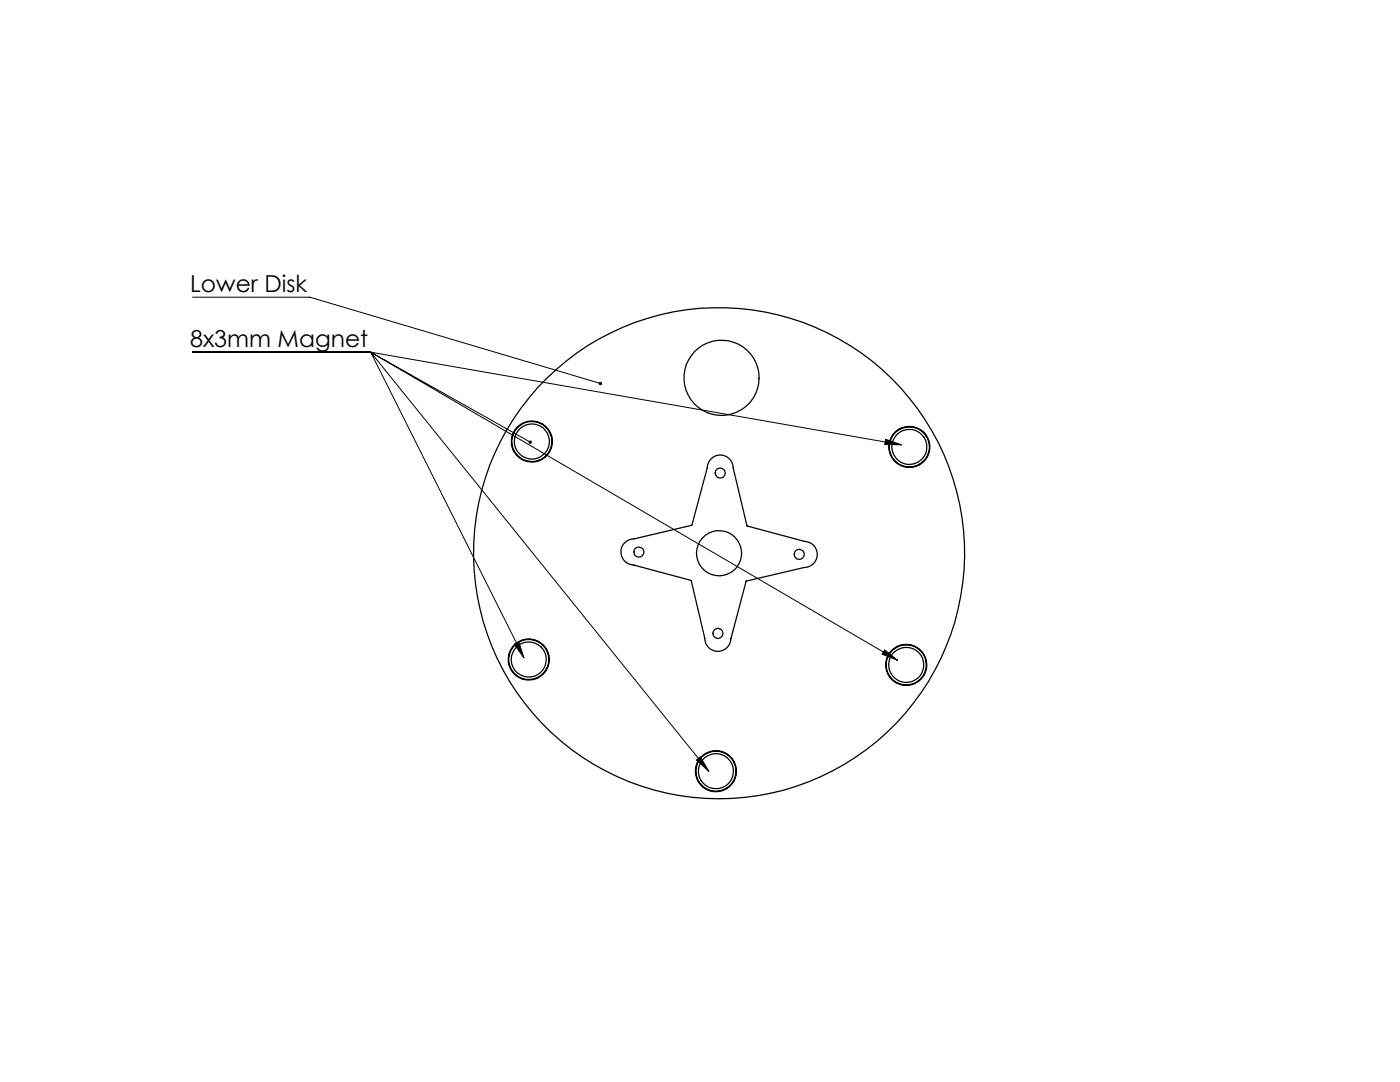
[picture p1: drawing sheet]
<svg xmlns="http://www.w3.org/2000/svg" width="279mm" height="216mm" viewBox="0 0 279 216" stroke-linecap="round" stroke-linejoin="round" font-family="sans-serif">
<defs><g id="words">
<g font-size="4.7">
<text x="37.9" y="58.3">Lower Disk</text>
<text x="37.9" y="69.2">8x3mm Magnet</text>
</g>
</g></defs>
<path d="M38.4 59.3h23.4l58 17.2M38.4 70.3h35.6M74 70.3l31.8 17.9M74 70.3l30.6 61M74 70.3l67.5 83.6M74 70.3l105.1 61.5M74 70.3l105.9 18.5M176.7 87.7l3.2 1.1-3.3-.1zM102.6 128.6l.9-.5 1.1 3.2zM176.6 129.7l2.5 2.1-3.1-1.3zM139 151.7l.8-.7 1.7 2.9z" fill="none" stroke="#000" stroke-width=".2"/>
<path d="M105.6 88a.35 .35 0 0 0 0 .5 .35 .35 0 0 0 .5-.1l-.3-.2 .3 .2a.34 .34 0 0 0-.1-.4 .34 .34 0 0 0-.4 0zM102.6 128.6l.9-.5 1.1 3.2zM139 151.7l.8-.7 1.7 2.9zM176.6 129.7l2.5 2.1-3.1-1.3zM176.7 87.7l3.2 1.1-3.3-.1zM119.6 76.3l-.1 .1a.34 .34 0 0 0 .2 .5 .34 .34 0 0 0 .5-.3l-.4-.1 .4 .1a.35 .35 0 0 0-.2-.4 .35 .35 0 0 0-.4 .1z" fill="#000"/>
<g fill="none" stroke="#000" stroke-width=".25">
<path d="M124.8 108.2l1.1-.6 12.2-2.8 3-11.5a2.59 2.59 0 0 1 2.7-2.5 2.59 2.59 0 0 1 2.5 2.6l2.8 11.6 11.4 3a2.61 2.61 0 0 1 2.6 2.7 2.61 2.61 0 0 1-2.6 2.5l-11.6 2.8-3 11.4a2.61 2.61 0 0 1-2.7 2.6 2.61 2.61 0 0 1-2.5-2.6l-2.8-11.6-11.4-3.1a2.62 2.62 0 0 1-2.4-1.7 2.62 2.62 0 0 1 .7-2.8z"/>
<circle cx="144" cy="75.4" r="7.5"/>
<circle cx="106.1" cy="88.1" r="4"/>
<circle cx="106.1" cy="88.1" r="3.5"/>
<circle cx="106.1" cy="88.1" r="4.1"/>
<circle cx="143.7" cy="94.4" r="1"/>
<circle cx="181.5" cy="89.2" r="4.1"/>
<circle cx="181.5" cy="89.2" r="4"/>
<circle cx="181.5" cy="89.2" r="3.5"/>
<circle cx="127.5" cy="110.2" r="1"/>
<circle cx="143.5" cy="110.4" r="4.5"/>
<circle cx="143.5" cy="110.4" r="49"/>
<circle cx="159.5" cy="110.6" r="1"/>
<circle cx="105.5" cy="131.6" r="4.1"/>
<circle cx="105.5" cy="131.6" r="4"/>
<circle cx="105.5" cy="131.6" r="3.5"/>
<circle cx="143.3" cy="126.4" r="1"/>
<circle cx="180.8" cy="132.7" r="3.5"/>
<circle cx="180.9" cy="132.7" r="4.1"/>
<circle cx="180.9" cy="132.7" r="4"/>
<circle cx="142.9" cy="153.9" r="4"/>
<circle cx="142.9" cy="153.9" r="3.5"/>
<circle cx="142.9" cy="153.9" r="4.1"/>
</g>
<use href="#words"/>
</svg>
